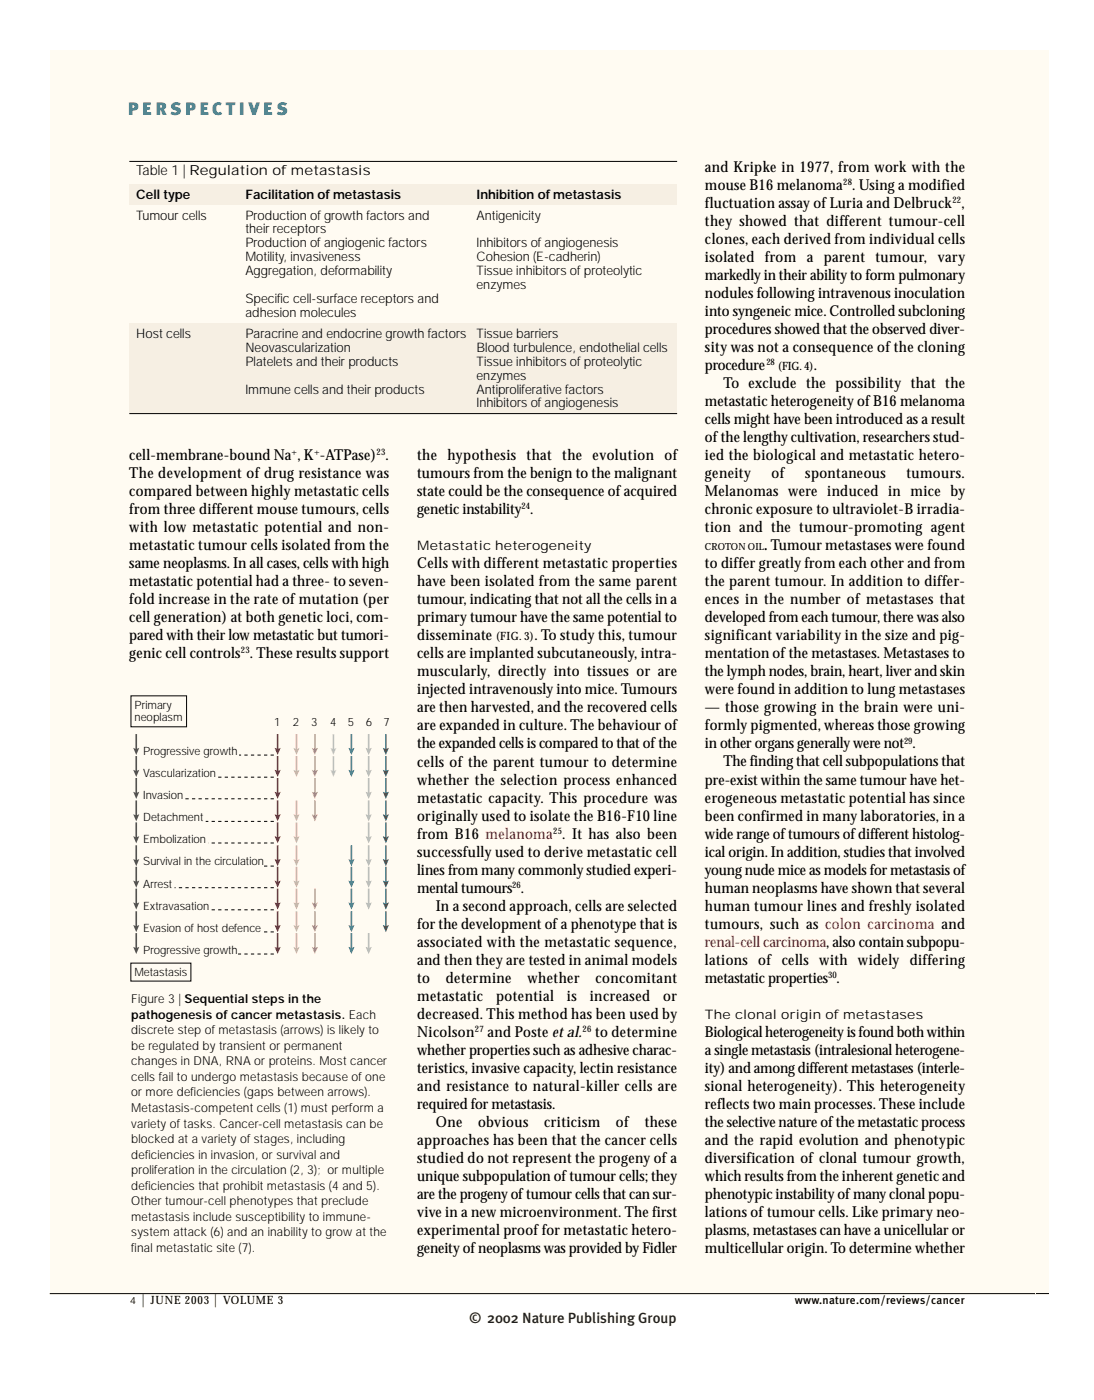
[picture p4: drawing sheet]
<svg xmlns="http://www.w3.org/2000/svg" width="236mm" height="302mm" viewBox="0 0 236 302" stroke-linecap="round" stroke-linejoin="round" font-family="sans-serif">
<defs><g id="words">
<text font-size="3.9" fill="#0090b6" x="27.6" y="24.7">P E R S P E C T I VE S</text>
<g font-size="3.2">
<text x="151.9" y="37.1">and Kripke in 1977, from work with the</text>
<text x="151.9" y="41">mouse B16 melanoma . Using a modified</text>
<text x="151.9" y="44.8">fluctuation assay ofLuria and Delbruck ,</text>
<text x="151.9" y="48.7">they showed that different tumour-cell</text>
<text x="151.9" y="52.6">clones, each derived from individual cells</text>
<text x="151.9" y="56.5">isolated from a parent tumour, vary</text>
<text x="151.9" y="60.4">markedly in their ability to form pulmonary</text>
<text x="151.9" y="64.2">nodules following intravenous inoculation</text>
<text x="151.9" y="68.1">into syngeneic mice. Controlled subcloning</text>
<text x="151.9" y="72">procedures showed that the observed diver-</text>
<text x="151.9" y="75.9">sity was not a consequence ofthe cloning</text>
<text x="151.9" y="79.8">procedure</text>
<text x="155.9" y="83.6">To exclude the possibility that the</text>
<text x="175.3" y="79.8">.</text>
<text x="151.9" y="87.5">metastatic heterogeneity ofB16 melanoma</text>
<text x="151.9" y="91.4">cells might have been introduced as a result</text>
<text x="151.9" y="95.3">ofthe lengthy cultivation, researchers stud-</text>
<text x="27.9" y="99.2">cell-membrane-bound Na , K -ATPase) .</text>
<text x="89.9" y="99.2">the hypothesis that the evolution of</text>
<text x="151.9" y="99.2">ied the biological and metastatic hetero-</text>
<text x="27.9" y="103.1">The development of drug resistance was</text>
<text x="27.9" y="106.9">compared between highly metastatic cells</text>
<text x="89.9" y="103.1">tumours from the benign to the malignant</text>
<text x="89.9" y="106.9">state could be the consequence ofacquired</text>
<text x="151.9" y="103.1">geneity</text>
<text x="151.9" y="106.9">Melanomas were induced in mice by</text>
<text x="166.2" y="103.1">of</text>
<text x="173.5" y="103.1">spontaneous</text>
<text x="195.3" y="103.1">tumours.</text>
<text x="27.9" y="110.8">from three different mouse tumours, cells</text>
<text x="89.9" y="110.8">genetic instability .</text>
<text x="151.9" y="110.8">chronic exposure to ultraviolet-B irradia-</text>
<text x="27.9" y="114.7">with low metastatic potential and non-</text>
<text x="27.9" y="118.6">metastatic tumour cells isolated from the</text>
<text x="151.9" y="114.7">tion and the tumour-promoting agent</text>
<text x="164.6" y="118.6">. Tumour metastases were found</text>
<text x="27.9" y="122.5">same neoplasms. In all cases, cells with high</text>
<text x="89.9" y="122.5">Cells with different metastatic properties</text>
<text x="151.9" y="122.5">to differ greatly from each other and from</text>
<text x="27.9" y="126.3">metastatic potential had a three- to seven-</text>
<text x="27.9" y="130.2">fold increase in the rate ofmutation (per</text>
<text x="89.9" y="126.3">have been isolated from the same parent</text>
<text x="89.9" y="130.2">tumour, indicating that not all the cells in a</text>
<text x="151.9" y="126.3">the parent tumour. In addition to differ-</text>
<text x="151.9" y="130.2">ences in the number of metastases that</text>
<text x="27.9" y="134.1">cell generation) at both genetic loci, com-</text>
<text x="27.9" y="138">pared with their low metastatic but tumori-</text>
<text x="89.9" y="134.1">primary tumour have the same potential to</text>
<text x="89.9" y="138">disseminate</text>
<text x="115.1" y="138">. To study this, tumour</text>
<text x="151.9" y="134.1">developed from each tumour, there was also</text>
<text x="151.9" y="138">significant variability in the size and pig-</text>
<text x="27.9" y="141.9">genic cell controls . These results support</text>
<text x="89.9" y="141.9">cells are implanted subcutaneously, intra-</text>
<text x="151.9" y="141.9">mentation ofthe metastases. Metastases to</text>
<text x="89.9" y="145.7">muscularly, directly into tissues or are</text>
<text x="89.9" y="149.6">injected intravenously into mice. Tumours</text>
<text x="151.9" y="145.7">the lymph nodes, brain, heart, liver and skin</text>
<text x="151.9" y="149.6">were found in addition to lung metastases</text>
<text x="89.9" y="153.5">are then harvested, and the recovered cells</text>
<text x="151.9" y="153.5">— those growing in the brain were uni-</text>
<text x="89.9" y="157.4">are expanded in culture. The behaviour of</text>
<text x="89.9" y="161.3">the expanded cells is compared to that ofthe</text>
<text x="151.9" y="157.4">formly pigmented, whereas those growing</text>
<text x="151.9" y="161.3">in other organs generally were not .</text>
<text x="89.9" y="165.1">cells of the parent tumour to determine</text>
<text x="155.9" y="165.1">The finding that cell subpopulations that</text>
<text x="89.9" y="169">whether the selection process enhanced</text>
<text x="89.9" y="172.9">metastatic capacity. This procedure was</text>
<text x="151.9" y="169">pre-exist within the same tumour have het-</text>
<text x="151.9" y="172.9">erogeneous metastatic potential has since</text>
<text x="89.9" y="176.8">originally used to isolate the B16-F10 line</text>
<text x="151.9" y="176.8">been confirmed in many laboratories, in a</text>
<text x="89.9" y="184.5">successfully used to derive metastatic cell</text>
<text x="89.9" y="180.7">from B16 melanoma . It has also been</text>
<text x="151.9" y="180.7">wide range oftumours ofdifferent histolog-</text>
<text x="151.9" y="184.5">ical origin. In addition, studies that involved</text>
<text x="89.9" y="188.4">lines from many commonly studied experi-</text>
<text x="151.9" y="188.4">young nude mice as models for metastasis of</text>
<text x="89.9" y="192.3">mental tumours .</text>
<text x="93.9" y="196.2">In a second approach, cells are selected</text>
<text x="151.9" y="192.3">human neoplasms have shown that several</text>
<text x="151.9" y="196.2">human tumour lines and freshly isolated</text>
<text x="89.9" y="200.1">for the development ofa phenotype that is</text>
<text x="89.9" y="203.9">associated with the metastatic sequence,</text>
<text x="151.9" y="200.1">tumours, such as colon carcinoma and</text>
<text x="89.9" y="207.8">and then they are tested in animal models</text>
<text x="151.9" y="207.8">lations of cells with widely differing</text>
<text x="89.9" y="211.7">to</text>
<text x="89.9" y="215.6">metastatic</text>
<text x="96" y="211.7">determine</text>
<text x="106.9" y="215.6">potential</text>
<text x="113.6" y="211.7">whether</text>
<text x="122.1" y="215.6">is</text>
<text x="127" y="215.6">increased</text>
<text x="128.3" y="211.7">concomitant</text>
<text x="142.9" y="215.6">or</text>
<text x="151.9" y="211.7">metastatic properties .</text>
<text x="89.9" y="219.5">decreased. This method has been used by</text>
<text x="89.9" y="223.3">Nicolson</text>
<text x="89.9" y="227.2">whether properties such as adhesive charac-</text>
<text x="105" y="223.3">and Posteet al.</text>
<text x="128.2" y="223.3">to determine</text>
<text x="151.9" y="223.3">Biological heterogeneity is found both within</text>
<text x="151.9" y="227.2">a single metastasis (intralesional heterogene-</text>
<text x="89.9" y="231.1">teristics, invasive capacity, lectin resistance</text>
<text x="151.9" y="231.1">ity) and among different metastases (interle-</text>
<text x="89.9" y="235">and resistance to natural-killer cells are</text>
<text x="89.9" y="238.9">required for metastasis.</text>
<text x="151.9" y="235">sional heterogeneity). This heterogeneity</text>
<text x="151.9" y="238.9">reflects two main processes. These include</text>
<text x="93.9" y="242.8">One</text>
<text x="103" y="242.8">obvious</text>
<text x="117.2" y="242.8">criticism</text>
<text x="132.7" y="242.8">of</text>
<text x="138.9" y="242.8">these</text>
<text x="151.9" y="242.8">the selective nature ofthe metastatic process</text>
<text x="89.9" y="246.6">approaches has been that the cancer cells</text>
<text x="89.9" y="250.5">studied do not represent the progeny ofa</text>
<text x="151.9" y="246.6">and the rapid evolution and phenotypic</text>
<text x="151.9" y="250.5">diversification of clonal tumour growth,</text>
<text x="89.9" y="254.4">unique subpopulation oftumour cells; they</text>
<text x="151.9" y="254.4">which results from the inherent genetic and</text>
<text x="89.9" y="258.3">are the progeny oftumour cells that can sur-</text>
<text x="89.9" y="262.2">vive in a new microenvironment. The first</text>
<text x="151.9" y="258.3">phenotypic instability ofmany clonal popu-</text>
<text x="151.9" y="262.2">lations oftumour cells. Like primary neo-</text>
<text x="89.9" y="266">experimental prooffor metastatic hetero-</text>
<text x="89.9" y="269.9">geneity ofneoplasms was provided by Fidler</text>
<text x="151.9" y="266">plasms,metastases can have a unicellular or</text>
<text x="151.9" y="269.9">multicellular origin. To determine whether</text>
</g>
<text font-size="3.2" fill="#d50020" x="151.9" y="203.9">renal-cell carcinoma, also contain subpopu-</text>
<text font-size="3.2" fill="#231f20" x="101.1" y="285.1">© 2002 Nature Publishing Group</text>
<text font-size="3" x="29.4" y="37.8">Table 1 | Regulation of metastasis</text>
<g font-size="2.8">
<text x="29.4" y="42.8">Cell type</text>
<text x="29.4" y="47.3">Tumour cells</text>
<text x="52.9" y="42.8">Facilitation of metastasis</text>
<text x="52.9" y="47.3">Production of growth factors and</text>
<text x="102.6" y="42.8">Inhibition of metastasis</text>
<text x="102.7" y="47.3">Antigenicity</text>
<text x="52.9" y="50.3">their receptors</text>
<text x="52.9" y="53.3">Production of angiogenic factors</text>
<text x="102.6" y="53.3">Inhibitors of angiogenesis</text>
<text x="52.9" y="56.3">Motility, invasiveness</text>
<text x="52.9" y="59.3">Aggregation, deformability</text>
<text x="102.6" y="56.3">Cohesion (E-cadherin)</text>
<text x="102.7" y="59.3">Tissue inhibitors of proteolytic</text>
<text x="52.9" y="65.3">Specific cell-surface receptors and</text>
<text x="102.6" y="62.3">enzymes</text>
<text x="52.9" y="68.3">adhesion molecules</text>
<text x="29.4" y="72.8">Host cells</text>
<text x="52.9" y="75.8">Neovascularization</text>
<text x="52.9" y="72.8">Paracrine and endocrine growth factors</text>
<text x="102.6" y="75.8">Blood turbulence, endothelial cells</text>
<text x="102.7" y="72.8">Tissue barriers</text>
<text x="52.9" y="78.8">Platelets and their products</text>
<text x="102.6" y="81.8">enzymes</text>
<text x="102.6" y="78.8">Tissue inhibitors of proteolytic</text>
<text x="52.9" y="84.8">Immune cells and their products</text>
<text x="102.6" y="87.8">Inhibitors of angiogenesis</text>
<text x="102.7" y="84.8">Antiproliferative factors</text>
<text x="89.9" y="118.6">Metastatic heterogeneity</text>
<text x="151.9" y="219.5">The clonal origin of metastases</text>
<text x="30.6" y="281">|</text>
<text x="46.1" y="281">|</text>
</g>
<g font-size="2.6">
<text x="28.3" y="216.1">Figure 3 | Sequential steps in the</text>
<text x="28.3" y="219.5">pathogenesis of cancer metastasis. Each</text>
<text x="28.3" y="222.8">discrete step of metastasis (arrows) is likely to</text>
<text x="28.3" y="226.2">be regulated by transient or permanent</text>
<text x="28.3" y="229.5">changes in DNA, RNA or proteins. Most cancer</text>
<text x="28.3" y="232.9">cells fail to undergo metastasis because of one</text>
<text x="28.3" y="236.2">or more deficiencies (gaps between arrows).</text>
<text x="28.3" y="239.6">Metastasis-competent cells (1) must perform a</text>
<text x="28.3" y="242.9">variety of tasks. Cancer-cell metastasis can be</text>
<text x="28.3" y="246.3">blocked at a variety of stages, including</text>
<text x="28.3" y="249.6">deficiencies in invasion, or survival and</text>
<text x="28.3" y="253">proliferation in the circulation (2, 3); or multiple</text>
<text x="28.3" y="256.3">deficiencies that prohibit metastasis (4 and 5).</text>
<text x="28.3" y="259.7">Other tumour-cell phenotypes that preclude</text>
<text x="28.3" y="263">metastasis include susceptibility to immune-</text>
<text x="28.3" y="266.4">system attack (6) and an inability to grow at the</text>
<text x="28.3" y="269.7">final metastatic site (7).</text>
</g>
<g font-size="2.5">
<text x="167.6" y="79.8">(FIG.4)</text>
<text x="106.8" y="138">(FIG. 3)</text>
<text x="29" y="152.7">Primary</text>
<text x="29" y="155.3">neoplasm</text>
<text x="59" y="156.5">1</text>
<text x="63.1" y="156.5">2</text>
<text x="67" y="156.5">3</text>
<text x="71.1" y="156.5">4</text>
<text x="75" y="156.5">5</text>
<text x="78.8" y="156.5">6</text>
<text x="82.6" y="156.5">7</text>
<text x="30.8" y="162.6">Progressive growth</text>
<text x="30.8" y="167.4">Vascularization</text>
<text x="30.8" y="172.2">Invasion</text>
<text x="30.8" y="176.9">Detachment</text>
<text x="30.8" y="181.7">Embolization</text>
<text x="30.8" y="186.5">Survival in the circulation</text>
<text x="30.8" y="191.2">Arrest</text>
<text x="30.8" y="196">Extravasation</text>
<text x="30.8" y="200.8">Evasion of host defence</text>
<text x="30.8" y="205.5">Progressive growth</text>
<text x="28.9" y="210.2">Metastasis</text>
<text x="32.5" y="281">JUNE 2003</text>
<text x="48.1" y="281">VOLUME 3</text>
<text x="171.2" y="281">www.nature.com/reviews/cancer</text>
</g>
<g font-size="2.1">
<text x="151.9" y="118.6">CROTON OIL</text>
<text x="27.9" y="281">4</text>
</g>
<g font-size="1.9">
<text x="181.6" y="39.9">28</text>
<text x="205.2" y="43.8">22</text>
<text x="165.1" y="78.7">28</text>
<text x="62.8" y="98.1">+</text>
<text x="67.7" y="98.1">+</text>
<text x="81.1" y="98.1">23</text>
<text x="112.4" y="109.7">24</text>
<text x="51.9" y="140.8">23</text>
<text x="194.7" y="160.2">29</text>
<text x="119.1" y="179.6">25</text>
<text x="110.3" y="191.2">26</text>
<text x="178.4" y="210.6">30</text>
<text x="102.3" y="222.3">27</text>
<text x="125.5" y="222.3">26</text>
</g>
</g></defs>
<path d="M223 10.7h2.8v268h-2.8z" fill-rule="evenodd" fill="#fffbf2"/>
<path d="M222.9 278.7h2.9" fill="none" stroke="#000" stroke-width=".22"/>
<path d="M10.7 10.7h212.3v268h-212.3z" fill-rule="evenodd" fill="#fffbf2"/>
<path d="M10.7 278.7h212.3" fill="none" stroke="#000" stroke-width=".22"/>
<g fill="#f6efe3">
<path d="M27.9 39.7h118v4.4h-118z" fill-rule="evenodd"/>
<path d="M27.9 69.6h118v19.5h-118z" fill-rule="evenodd"/>
</g>
<path d="M27.9 34.8h118M27.9 89.1h118" fill="none" stroke="#000" stroke-width=".22"/>
<path d="M29.3 162.9v3.4" fill="none" stroke="#4a5359" stroke-width=".35"/>
<path d="M28.7 165.9l.6 .2 .7-.2-.7 1.5z" fill="#4a5359"/>
<path d="M29.3 158.2v3.4" fill="none" stroke="#4a5359" stroke-width=".35"/>
<path d="M28.7 161.1l.6 .3 .7-.3-.7 1.6z" fill="#4a5359"/>
<path d="M29.3 167.6v3.5" fill="none" stroke="#4a5359" stroke-width=".35"/>
<path d="M28.7 170.6l.6 .3 .7-.3-.7 1.5z" fill="#4a5359"/>
<path d="M29.3 172.5v3.8" fill="none" stroke="#4a5359" stroke-width=".35"/>
<path d="M28.7 175.4l.6 .3 .7-.3-.7 1.6z" fill="#4a5359"/>
<path d="M29.3 177.2v3.4" fill="none" stroke="#4a5359" stroke-width=".35"/>
<path d="M28.7 180.1l.6 .3 .7-.3-.7 1.6z" fill="#4a5359"/>
<path d="M29.3 182.1v3.5" fill="none" stroke="#4a5359" stroke-width=".35"/>
<path d="M28.7 185.1l.6 .3 .7-.3-.7 1.5z" fill="#4a5359"/>
<path d="M29.3 186.7v3.5" fill="none" stroke="#4a5359" stroke-width=".35"/>
<path d="M28.7 189.7l.6 .3 .7-.3-.7 1.6z" fill="#4a5359"/>
<path d="M29.3 191.5v3.8" fill="none" stroke="#4a5359" stroke-width=".35"/>
<path d="M28.7 194.4l.6 .3 .7-.3-.7 1.6z" fill="#4a5359"/>
<path d="M29.3 196.3v3.5" fill="none" stroke="#4a5359" stroke-width=".35"/>
<path d="M28.7 199.3l.6 .3 .7-.3-.7 1.5z" fill="#4a5359"/>
<path d="M29.3 201v3.5" fill="none" stroke="#4a5359" stroke-width=".35"/>
<path d="M28.7 204l.6 .3 .7-.3-.7 1.5z" fill="#4a5359"/>
<path d="M83.1 162.9v3.4" fill="none" stroke="#52639b" stroke-width=".35"/>
<path d="M82.5 165.9l.6 .2 .7-.2-.7 1.5z" fill="#1b4382"/>
<path d="M83.1 158.2v3.4" fill="none" stroke="#52639b" stroke-width=".35"/>
<path d="M82.5 161.1l.6 .3 .7-.3-.7 1.6z" fill="#1b4382"/>
<path d="M83.1 167.6v3.5" fill="none" stroke="#52639b" stroke-width=".35"/>
<path d="M82.5 170.6l.6 .3 .7-.3-.7 1.5z" fill="#1b4382"/>
<path d="M83.1 172.5v3.8" fill="none" stroke="#52639b" stroke-width=".35"/>
<path d="M82.5 175.4l.6 .3 .7-.3-.7 1.6z" fill="#1b4382"/>
<path d="M83.1 177.2v3.4" fill="none" stroke="#52639b" stroke-width=".35"/>
<path d="M82.5 180.1l.6 .3 .7-.3-.7 1.6z" fill="#1b4382"/>
<path d="M83.1 182.1v3.5" fill="none" stroke="#52639b" stroke-width=".35"/>
<path d="M82.5 185.1l.6 .3 .7-.3-.7 1.5z" fill="#1b4382"/>
<path d="M83.1 186.7v3.5" fill="none" stroke="#52639b" stroke-width=".35"/>
<path d="M82.5 189.7l.6 .3 .7-.3-.7 1.6z" fill="#1b4382"/>
<path d="M83.1 191.5v3.8" fill="none" stroke="#52639b" stroke-width=".35"/>
<path d="M82.5 194.4l.6 .3 .7-.3-.7 1.6z" fill="#1b4382"/>
<path d="M83.1 196.3v3.5" fill="none" stroke="#52639b" stroke-width=".35"/>
<path d="M82.5 199.3l.6 .3 .7-.3-.7 1.5z" fill="#1b4382"/>
<path d="M79.4 162.9v3.4" fill="none" stroke="#aaaacb" stroke-width=".35"/>
<path d="M78.8 165.9l.6 .2 .7-.2-.7 1.5z" fill="#aaaacb"/>
<path d="M79.4 158.2v3.4" fill="none" stroke="#aaaacb" stroke-width=".35"/>
<path d="M78.8 161.1l.6 .3 .7-.3-.7 1.6z" fill="#aaaacb"/>
<path d="M79.4 167.6v3.5" fill="none" stroke="#aaaacb" stroke-width=".35"/>
<path d="M78.8 170.6l.6 .3 .7-.3-.7 1.5z" fill="#aaaacb"/>
<path d="M79.4 172.5v3.8" fill="none" stroke="#aaaacb" stroke-width=".35"/>
<path d="M78.8 175.4l.6 .3 .7-.3-.7 1.6z" fill="#aaaacb"/>
<path d="M79.4 177.2v3.4" fill="none" stroke="#aaaacb" stroke-width=".35"/>
<path d="M78.8 180.1l.6 .3 .7-.3-.7 1.6z" fill="#aaaacb"/>
<path d="M79.4 182.1v3.5" fill="none" stroke="#aaaacb" stroke-width=".35"/>
<path d="M78.8 185.1l.6 .3 .7-.3-.7 1.5z" fill="#aaaacb"/>
<path d="M79.4 186.7v3.5" fill="none" stroke="#aaaacb" stroke-width=".35"/>
<path d="M78.8 189.7l.6 .3 .7-.3-.7 1.6z" fill="#aaaacb"/>
<path d="M79.4 191.5v3.8" fill="none" stroke="#aaaacb" stroke-width=".35"/>
<path d="M78.8 194.4l.6 .3 .7-.3-.7 1.6z" fill="#aaaacb"/>
<path d="M79.4 201v3.5" fill="none" stroke="#aaaacb" stroke-width=".35"/>
<path d="M78.8 204l.6 .3 .7-.3-.7 1.5z" fill="#aaaacb"/>
<path d="M75.7 162.9v3.4" fill="none" stroke="#0090b6" stroke-width=".35"/>
<path d="M75 165.9l.7 .2 .7-.2-.7 1.5z" fill="#0090b6"/>
<path d="M75.7 158.2v3.4" fill="none" stroke="#0090b6" stroke-width=".35"/>
<path d="M75 161.1l.7 .3 .7-.3-.7 1.6z" fill="#0090b6"/>
<path d="M75.7 182.1v3.5" fill="none" stroke="#0090b6" stroke-width=".35"/>
<path d="M75 185.1l.7 .3 .7-.3-.7 1.5z" fill="#0090b6"/>
<path d="M75.7 186.7v3.5" fill="none" stroke="#0090b6" stroke-width=".35"/>
<path d="M75 189.7l.7 .3 .7-.3-.7 1.6z" fill="#0090b6"/>
<path d="M75.7 191.5v3.8" fill="none" stroke="#0090b6" stroke-width=".35"/>
<path d="M75 194.4l.7 .3 .7-.3-.7 1.6z" fill="#0090b6"/>
<path d="M75.7 196.3v3.5" fill="none" stroke="#0090b6" stroke-width=".35"/>
<path d="M75 199.3l.7 .3 .7-.3-.7 1.5z" fill="#0090b6"/>
<path d="M75.7 201v3.5" fill="none" stroke="#0090b6" stroke-width=".35"/>
<path d="M75 204l.7 .3 .7-.3-.7 1.5z" fill="#0090b6"/>
<path d="M71.8 162.9v3.4" fill="none" stroke="#add3e0" stroke-width=".35"/>
<path d="M71.2 165.9l.6 .2 .7-.2-.7 1.5z" fill="#add3e0"/>
<path d="M71.8 158.2v3.4" fill="none" stroke="#add3e0" stroke-width=".35"/>
<path d="M71.2 161.1l.6 .3 .7-.3-.7 1.6z" fill="#add3e0"/>
<path d="M67.8 162.9v3.4" fill="none" stroke="#eeaa52" stroke-width=".35"/>
<path d="M67.2 165.9l.6 .2 .7-.2-.7 1.5z" fill="#eeaa52"/>
<path d="M67.8 158.2v3.4" fill="none" stroke="#eeaa52" stroke-width=".35"/>
<path d="M67.2 161.1l.6 .3 .7-.3-.7 1.6z" fill="#eeaa52"/>
<path d="M67.8 167.6v3.5" fill="none" stroke="#eeaa52" stroke-width=".35"/>
<path d="M67.2 170.6l.6 .3 .7-.3-.7 1.5z" fill="#eeaa52"/>
<path d="M67.8 172.5v3.8" fill="none" stroke="#eeaa52" stroke-width=".35"/>
<path d="M67.2 175.4l.6 .3 .7-.3-.7 1.6z" fill="#eeaa52"/>
<path d="M67.8 191.5v3.8" fill="none" stroke="#eeaa52" stroke-width=".35"/>
<path d="M67.2 194.4l.6 .3 .7-.3-.7 1.6z" fill="#eeaa52"/>
<path d="M67.8 196.3v3.5" fill="none" stroke="#eeaa52" stroke-width=".35"/>
<path d="M67.2 199.3l.6 .3 .7-.3-.7 1.5z" fill="#eeaa52"/>
<path d="M67.8 201v3.5" fill="none" stroke="#eeaa52" stroke-width=".35"/>
<path d="M67.2 204l.6 .3 .7-.3-.7 1.5z" fill="#eeaa52"/>
<path d="M63.9 162.9v3.4" fill="none" stroke="#e6af9e" stroke-width=".35"/>
<path d="M63.2 165.9l.7 .2 .6-.2-.6 1.5z" fill="#e6af9e"/>
<path d="M63.9 158.2v3.4" fill="none" stroke="#e6af9e" stroke-width=".35"/>
<path d="M63.2 161.1l.7 .3 .6-.3-.6 1.6z" fill="#e6af9e"/>
<path d="M63.9 172.5v3.8" fill="none" stroke="#e6af9e" stroke-width=".35"/>
<path d="M63.2 175.4l.7 .3 .6-.3-.6 1.6z" fill="#e6af9e"/>
<path d="M63.9 177.2v3.4" fill="none" stroke="#e6af9e" stroke-width=".35"/>
<path d="M63.2 180.1l.7 .3 .6-.3-.6 1.6z" fill="#e6af9e"/>
<path d="M63.9 182.1v3.5" fill="none" stroke="#e6af9e" stroke-width=".35"/>
<path d="M63.2 185.1l.7 .3 .6-.3-.6 1.5z" fill="#e6af9e"/>
<path d="M63.9 186.7v3.5" fill="none" stroke="#e6af9e" stroke-width=".35"/>
<path d="M63.2 189.7l.7 .3 .6-.3-.6 1.6z" fill="#e6af9e"/>
<path d="M63.9 191.5v3.8" fill="none" stroke="#e6af9e" stroke-width=".35"/>
<path d="M63.2 194.4l.7 .3 .6-.3-.6 1.6z" fill="#e6af9e"/>
<path d="M63.9 196.3v3.5" fill="none" stroke="#e6af9e" stroke-width=".35"/>
<path d="M63.2 199.3l.7 .3 .6-.3-.6 1.5z" fill="#e6af9e"/>
<path d="M63.9 201v3.5" fill="none" stroke="#e6af9e" stroke-width=".35"/>
<path d="M63.2 204l.7 .3 .6-.3-.6 1.5z" fill="#e6af9e"/>
<path d="M59.8 162.9v3.4" fill="none" stroke="#b30031" stroke-width=".35"/>
<path d="M59.1 165.9l.7 .2 .7-.2-.7 1.5z" fill="#b30031"/>
<path d="M59.8 158.2v3.4" fill="none" stroke="#b30031" stroke-width=".35"/>
<path d="M59.1 161.1l.7 .3 .7-.3-.7 1.6z" fill="#b30031"/>
<path d="M59.8 167.6v3.5" fill="none" stroke="#b30031" stroke-width=".35"/>
<path d="M59.1 170.6l.7 .3 .7-.3-.7 1.5z" fill="#b30031"/>
<path d="M59.8 172.5v3.8" fill="none" stroke="#b30031" stroke-width=".35"/>
<path d="M59.1 175.4l.7 .3 .7-.3-.7 1.6z" fill="#b30031"/>
<path d="M59.8 177.2v3.4" fill="none" stroke="#b30031" stroke-width=".35"/>
<path d="M59.1 180.1l.7 .3 .7-.3-.7 1.6z" fill="#b30031"/>
<path d="M59.8 182.1v3.5" fill="none" stroke="#b30031" stroke-width=".35"/>
<path d="M59.1 185.1l.7 .3 .7-.3-.7 1.5z" fill="#b30031"/>
<path d="M59.8 186.7v3.5" fill="none" stroke="#b30031" stroke-width=".35"/>
<path d="M59.1 189.7l.7 .3 .7-.3-.7 1.6z" fill="#b30031"/>
<path d="M59.8 191.5v3.8" fill="none" stroke="#b30031" stroke-width=".35"/>
<path d="M59.1 194.4l.7 .3 .7-.3-.7 1.6z" fill="#b30031"/>
<path d="M59.8 196.3v3.5" fill="none" stroke="#b30031" stroke-width=".35"/>
<path d="M59.1 199.3l.7 .3 .7-.3-.7 1.5z" fill="#b30031"/>
<path d="M59.8 201v3.5" fill="none" stroke="#b30031" stroke-width=".35"/>
<path d="M59.1 204l.7 .3 .7-.3-.7 1.5z" fill="#b30031"/>
<path d="M28.2 149.9h12v6.7h-12zM28.2 207.5h12.9v3.9h-12.9z" fill="none" stroke="#000" stroke-width=".22"/>
<path d="M59 162.7h-7.5M59 167.4h-12.5M59 172.1h-19.3M59 177h-14.7M59 181.6h-14.2M59 186.6h-2.2M59 191.3h-21.4M59 196h-13.6M59 200.8h-2.6M59 205.5h-7.7" fill="none" stroke="#000" stroke-width=".22" stroke-dasharray=".7 .7" stroke-linecap="butt"/>
<use href="#words"/>
</svg>
